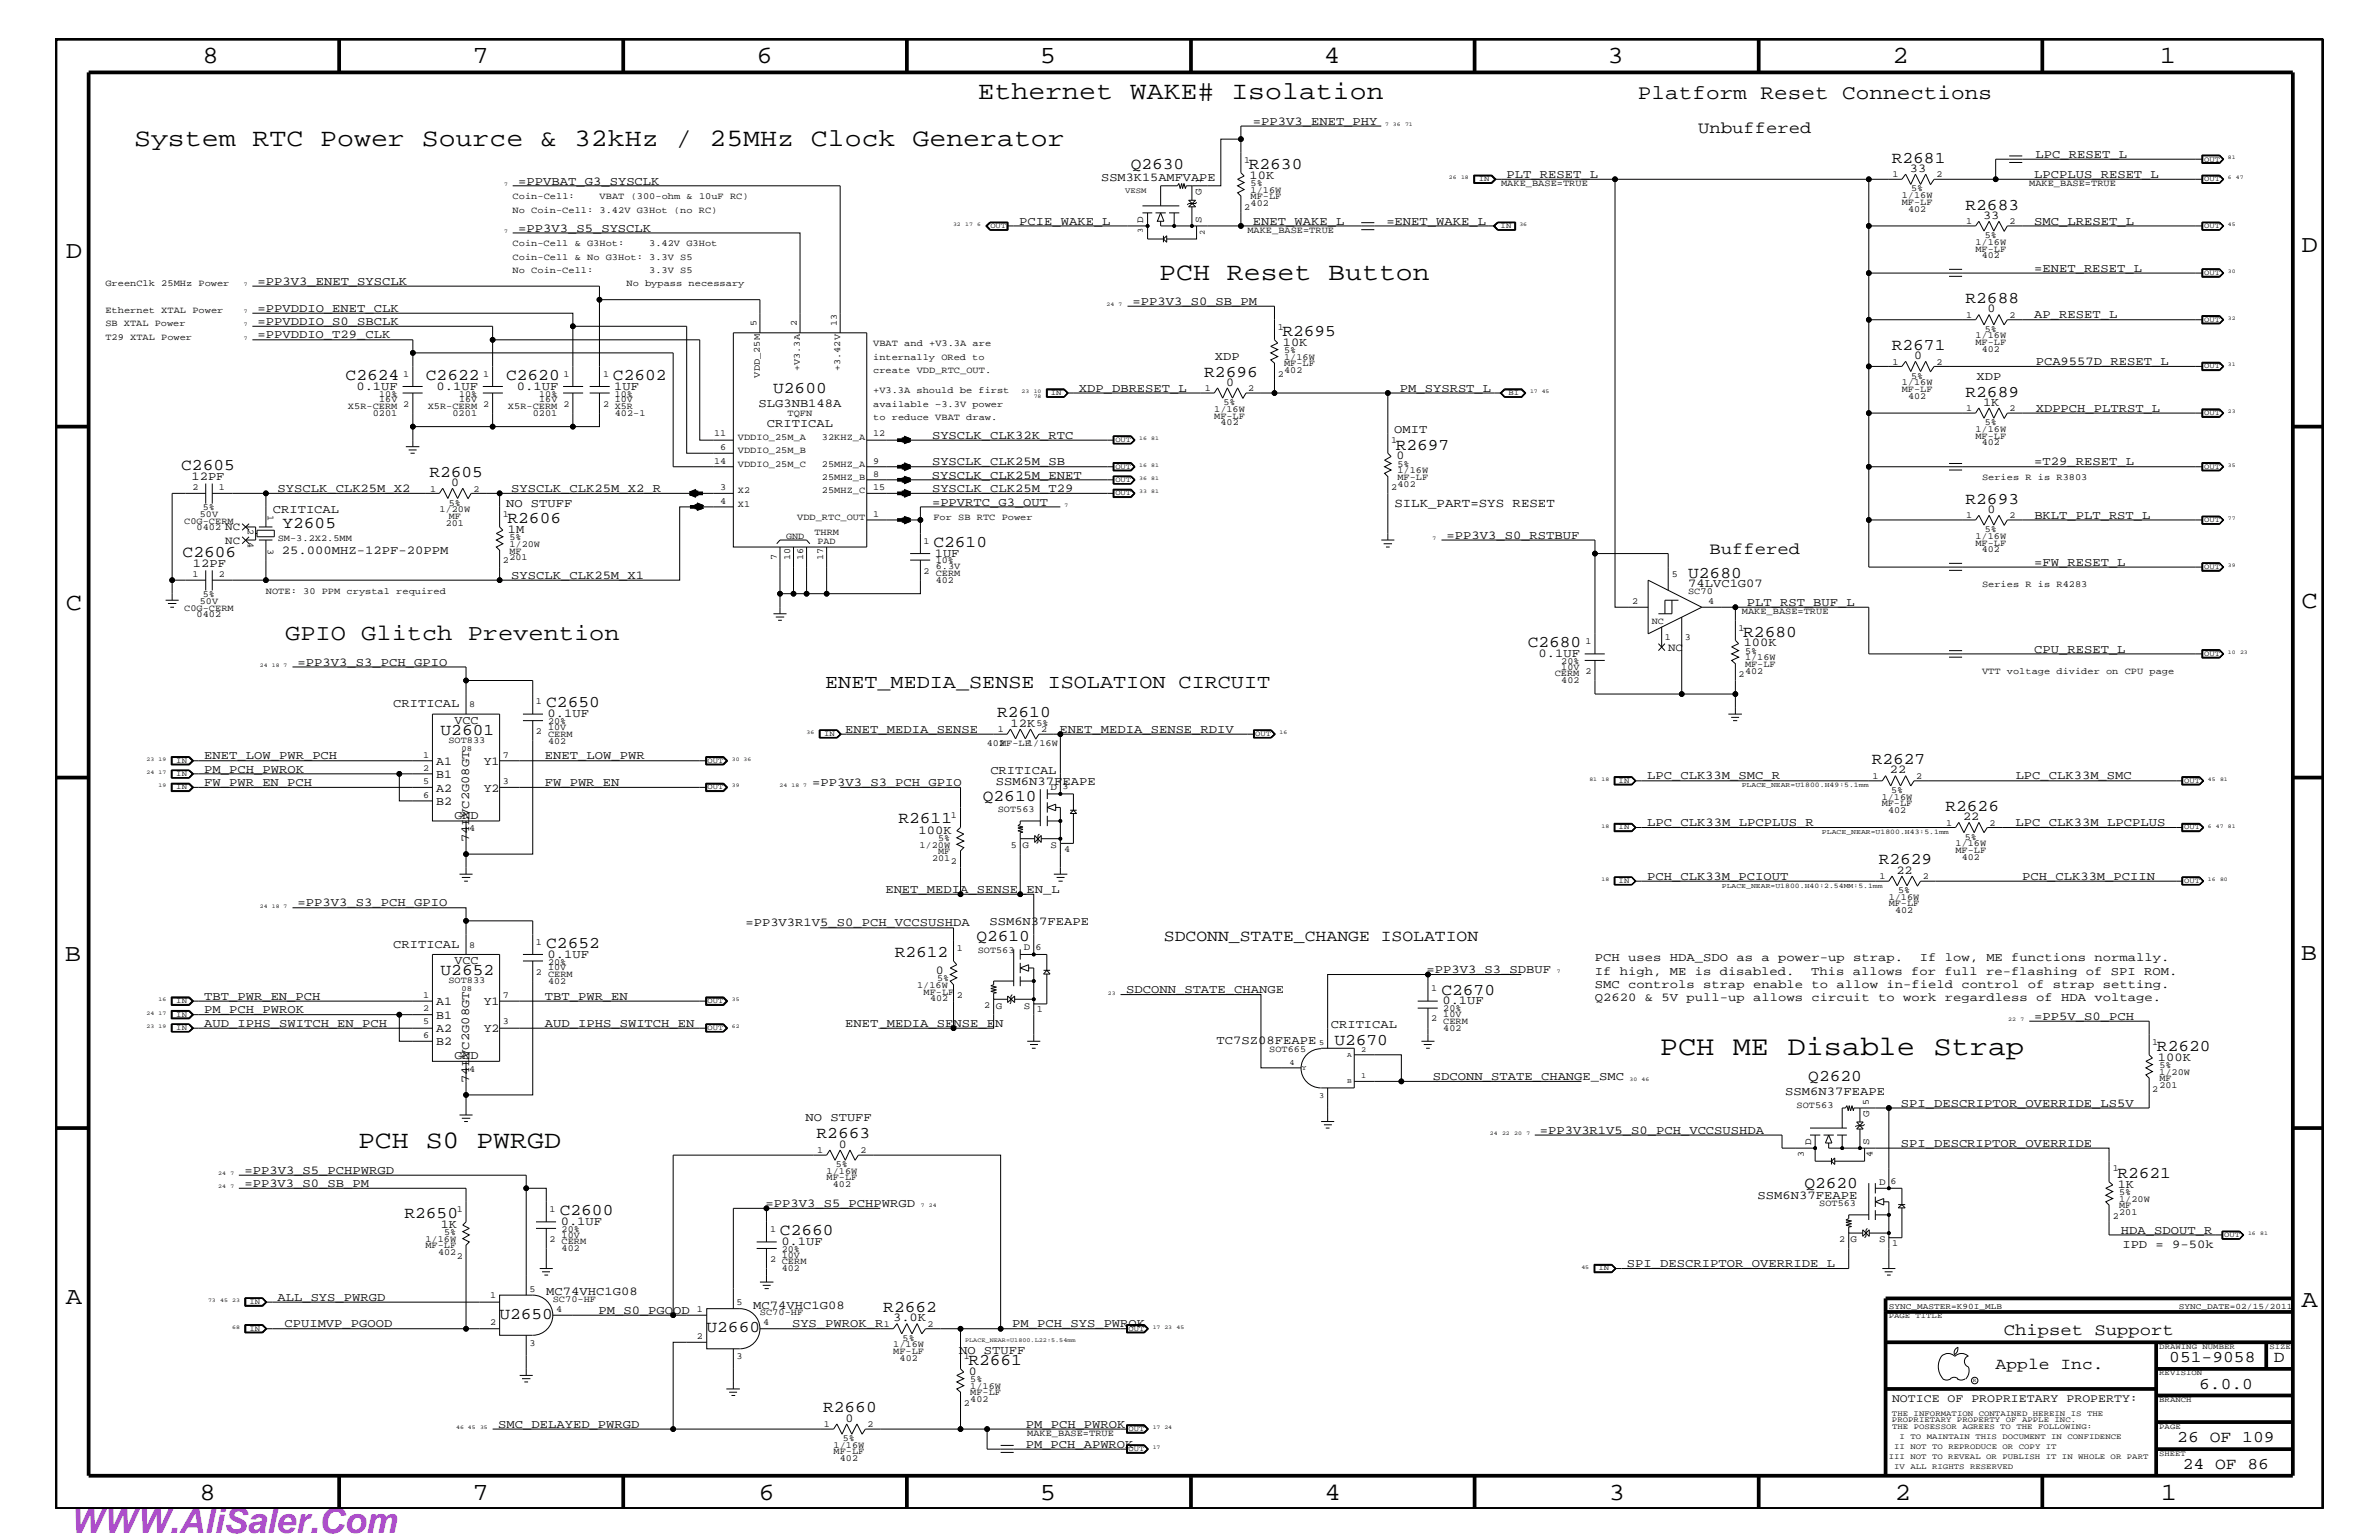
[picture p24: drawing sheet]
<svg xmlns="http://www.w3.org/2000/svg" width="432mm" height="279mm" viewBox="0 0 432 279" stroke-linecap="round" stroke-linejoin="round" font-family="sans-serif">
<defs><g id="words">
<text font-size="6.3" fill="#bd42e3" x="12.7" y="278.1">WWW.AliSaler.Com</text>
<text font-size="5" x="301.3" y="191.4">PCH ME Disable Strap</text>
<g font-size="4.6">
<text x="177.5" y="18">Ethernet WAKE# Isolation</text>
<text x="24.3" y="26.5">System RTC Power Source &amp; 32kHz / 25MHz Clock Generator</text>
<text x="210.4" y="50.7">PCH Reset Button</text>
<text x="65" y="208.3">PCH S0 PWRGD</text>
</g>
<g font-size="4.5">
<text x="36.7" y="11.5">8</text>
<text x="85.8" y="11.5">7</text>
<text x="137.3" y="11.5">6</text>
<text x="188.7" y="11.5">5</text>
<text x="240.3" y="11.5">4</text>
<text x="291.8" y="11.5">3</text>
<text x="343.5" y="11.5">2</text>
<text x="392" y="11.5">1</text>
<text x="11.9" y="46.8">D</text>
<text x="417.8" y="45.7">D</text>
<text x="11.9" y="110.6">C</text>
<text x="417.8" y="110.3">C</text>
<text x="11.8" y="174.3">B</text>
<text x="417.6" y="174.2">B</text>
<text x="11.9" y="236.7">A</text>
<text x="417.8" y="237.1">A</text>
<text x="36.2" y="272.1">8</text>
<text x="85.8" y="272.1">7</text>
<text x="137.7" y="272.1">6</text>
<text x="188.7" y="272.1">5</text>
<text x="240.4" y="272.1">4</text>
<text x="292" y="272.1">3</text>
<text x="343.9" y="272.1">2</text>
<text x="392.2" y="272.1">1</text>
</g>
<text font-size="4.1" x="51.8" y="116.2">GPIO Glitch Prevention</text>
<text font-size="3.7" x="297.3" y="18">Platform Reset Connections</text>
<text font-size="3.6" x="149.8" y="124.8">ENET_MEDIA_SENSE ISOLATION CIRCUIT</text>
<g font-size="3">
<text x="308.2" y="24.1">Unbuffered</text>
<text x="343.4" y="29.5">R2681</text>
<text x="205.2" y="30.6">Q2630</text>
<text x="226.7" y="30.6">R2630</text>
<text x="356.7" y="38">R2683</text>
<text x="356.7" y="55">R2688</text>
<text x="232.8" y="60.9">R2695</text>
<text x="343.4" y="63.4">R2671</text>
<text x="62.7" y="68.9">C2624</text>
<text x="77.3" y="68.9">C2622</text>
<text x="91.9" y="68.9">C2620</text>
<text x="111.3" y="68.9">C2602</text>
<text x="140.3" y="71.3">U2600</text>
<text x="218.6" y="68.4">R2696</text>
<text x="356.7" y="72">R2689</text>
<text x="253.3" y="81.6">R2697</text>
<text x="32.9" y="85.3">C2605</text>
<text x="77.9" y="86.5">R2605</text>
<text x="51.3" y="95.9">Y2605</text>
<text x="92.1" y="94.9">R2606</text>
<text x="356.7" y="91.4">R2693</text>
<text x="33.1" y="101">C2606</text>
<text x="169.4" y="99.3">C2610</text>
<text x="310.3" y="100.4">Buffered</text>
<text x="306.4" y="104.8">U2680</text>
<text x="277.3" y="117.4">C2680</text>
<text x="316.4" y="115.5">R2680</text>
<text x="99.1" y="128.3">C2650</text>
<text x="181" y="130.2">R2610</text>
<text x="80" y="133.3">U2601</text>
<text x="339.7" y="138.6">R2627</text>
<text x="163.1" y="149.4">R2611</text>
<text x="178.4" y="145.3">Q2610</text>
<text x="353.1" y="147.1">R2626</text>
<text x="341" y="156.8">R2629</text>
<text x="99.1" y="172">C2652</text>
<text x="162.4" y="173.7">R2612</text>
<text x="177.2" y="170.7">Q2610</text>
<text x="211.2" y="170.7">SDCONN_STATE_CHANGE ISOLATION</text>
<text x="80" y="177">U2652</text>
<text x="261.6" y="180.5">C2670</text>
<text x="242.2" y="189.5">U2670</text>
<text x="391.5" y="190.6">R2620</text>
<text x="328.2" y="196.2">Q2620</text>
<text x="148.2" y="206.5">R2663</text>
<text x="327.5" y="215.6">Q2620</text>
<text x="384.3" y="213.6">R2621</text>
<text x="73.4" y="220.9">R2650</text>
<text x="101.6" y="220.4">C2600</text>
<text x="141.6" y="224.1">C2660</text>
<text x="90.6" y="239.4">U2650</text>
<text x="160.3" y="238">R2662</text>
<text x="128.2" y="241.8">U2660</text>
<text x="363.7" y="242.3">Chipset Support</text>
<text x="175.8" y="247.6">R2661</text>
<text x="362.2" y="248.4">Apple Inc.</text>
<text x="393.7" y="247.1">051-9058</text>
<text x="399.2" y="252">6.0.0</text>
<text x="412.7" y="247.1">D</text>
<text x="149.4" y="256.2">R2660</text>
<text x="395.2" y="261.6">26 OF 109</text>
<text x="396.2" y="266.6">24 OF 86</text>
</g>
<text font-size="2.3" x="253.1" y="92">SILK_PART=SYS RESET</text>
<g font-size="2.2">
<text x="227.4" y="22.6">=PP3V3_ENET_PHY</text>
<text x="369.5" y="28.6">LPC_RESET_L</text>
<text x="94.1" y="33.6">=PPVBAT_G3_SYSCLK</text>
<text x="199.9" y="32.9">SSM3K15AMFVAPE</text>
<text x="226.8" y="32.5">10K</text>
<text x="273.5" y="32.3">PLT_RESET_L</text>
<text x="346.7" y="31.2">33</text>
<text x="369.2" y="32.3">LPCPLUS_RESET_L</text>
<text x="185" y="40.8">PCIE_WAKE_L</text>
<text x="227.4" y="40.8">ENET_WAKE_L</text>
<text x="251.6" y="40.8">=ENET_WAKE_L</text>
<text x="359.9" y="39.7">33</text>
<text x="369.2" y="40.8">SMC_LRESET_L</text>
<text x="94.1" y="42">=PP3V3_S5_SYSCLK</text>
<text x="46.7" y="51.7">=PP3V3_ENET_SYSCLK</text>
<text x="369.2" y="49.3">=ENET_RESET_L</text>
<text x="46.7" y="56.6">=PPVDDIO_ENET_CLK</text>
<text x="46.7" y="59">=PPVDDIO_S0_SBCLK</text>
<text x="205.6" y="55.3">=PP3V3_S0_SB_PM</text>
<text x="360.7" y="56.7">0</text>
<text x="369.2" y="57.8">AP_RESET_L</text>
<text x="46.7" y="61.4">=PPVDDIO_T29_CLK</text>
<text x="220.5" y="65.3">XDP</text>
<text x="232.8" y="62.8">10K</text>
<text x="347.4" y="65.1">0</text>
<text x="64.7" y="70.7">0.1UF</text>
<text x="79.3" y="70.7">0.1UF</text>
<text x="93.8" y="70.7">0.1UF</text>
<text x="111.5" y="70.7">1UF</text>
<text x="195.8" y="71.1">XDP_DBRESET_L</text>
<text x="222.5" y="70">0</text>
<text x="254.1" y="71.1">PM_SYSRST_L</text>
<text x="358.8" y="68.9">XDP</text>
<text x="369.5" y="66.2">PCA9557D_RESET_L</text>
<text x="137.7" y="73.8">SLG3NB148A</text>
<text x="139.2" y="77.4">CRITICAL</text>
<text x="359.9" y="73.7">1K</text>
<text x="369.5" y="74.7">XDPPCH_PLTRST_L</text>
<text x="169.2" y="79.6">SYSCLK_CLK32K_RTC</text>
<text x="253.1" y="78.6">OMIT</text>
<text x="253.5" y="83.3">0</text>
<text x="34.8" y="87.1">12PF</text>
<text x="50.4" y="89.3">SYSCLK_CLK25M_X2</text>
<text x="81.9" y="88.2">0</text>
<text x="92.8" y="89.3">SYSCLK_CLK25M_X2_R</text>
<text x="169.2" y="86.9">SYSCLK_CLK25M_ENET</text>
<text x="169.2" y="89.3">SYSCLK_CLK25M_T29</text>
<text x="169.2" y="84.4">SYSCLK_CLK25M_SB</text>
<text x="369.2" y="84.4">=T29_RESET_L</text>
<text x="49.5" y="93.2">CRITICAL</text>
<text x="91.9" y="92">NO STUFF</text>
<text x="169.2" y="91.7">=PPVRTC_G3_OUT</text>
<text x="360.7" y="93.1">0</text>
<text x="369.2" y="94.2">BKLT_PLT_RST_L</text>
<text x="51.2" y="100.4">25.000MHZ-12PF-20PPM</text>
<text x="92.2" y="96.7">1M</text>
<text x="169.7" y="101">1UF</text>
<text x="262.6" y="97.7">=PP3V3_S0_RSTBUF</text>
<text x="35" y="102.9">12PF</text>
<text x="92.8" y="105">SYSCLK_CLK25M_X1</text>
<text x="306.4" y="106.5">74LVC1G07</text>
<text x="369.2" y="102.6">=FW_RESET_L</text>
<text x="317.1" y="109.9">PLT_RST_BUF_L</text>
<text x="279.2" y="119.2">0.1UF</text>
<text x="316.5" y="117.3">100K</text>
<text x="369.2" y="118.4">CPU_RESET_L</text>
<text x="54" y="120.8">=PP3V3_S3_PCH_GPIO</text>
<text x="71.4" y="128.3">CRITICAL</text>
<text x="82.5" y="131.3">VCC</text>
<text x="99.4" y="130.2">0.1UF</text>
<text x="183.4" y="131.9">12K</text>
<text x="37.1" y="137.8">ENET_LOW_PWR_PCH</text>
<text x="98.9" y="137.8">ENET_LOW_PWR</text>
<text x="153.4" y="133">ENET_MEDIA_SENSE</text>
<text x="192.3" y="133">ENET_MEDIA_SENSE_RDIV</text>
<text x="37.1" y="140.2">PM_PCH_PWROK</text>
<text x="37.1" y="142.6">FW_PWR_EN_PCH</text>
<text x="79.2" y="138.8">A1</text>
<text x="79.2" y="141.2">B1</text>
<text x="79.2" y="143.6">A2</text>
<text x="87.8" y="138.8">Y1</text>
<text x="87.8" y="143.6">Y2</text>
<text x="98.9" y="142.6">FW_PWR_EN</text>
<text x="147.4" y="142.6">=PP3V3_S3_PCH_GPIO</text>
<text x="179.8" y="140.4">CRITICAL</text>
<text x="180.8" y="142.4">SSM6N37FEAPE</text>
<text x="299" y="141.4">LPC_CLK33M_SMC_R</text>
<text x="343" y="140.3">22</text>
<text x="365.9" y="141.4">LPC_CLK33M_SMC</text>
<text x="79.2" y="146.1">B2</text>
<text x="82.5" y="148.6">GND</text>
<text x="299" y="149.9">LPC_CLK33M_LPCPLUS_R</text>
<text x="356.3" y="148.8">22</text>
<text x="365.8" y="149.9">LPC_CLK33M_LPCPLUS</text>
<text x="85.2" y="152.8" transform="rotate(-90 85.2 152.8)">74LVC2G08GT</text>
<text x="166.7" y="151.2">100K</text>
<text x="160.7" y="162">ENET_MEDIA_SENSE_EN_L</text>
<text x="299" y="159.6">PCH_CLK33M_PCIOUT</text>
<text x="344.2" y="158.5">22</text>
<text x="367" y="159.6">PCH_CLK33M_PCIIN</text>
<text x="54" y="164.5">=PP3V3_S3_PCH_GPIO</text>
<text x="179.6" y="167.8">SSM6N37FEAPE</text>
<text x="71.4" y="172">CRITICAL</text>
<text x="99.4" y="173.8">0.1UF</text>
<text x="135.3" y="168.1">=PP3V3R1V5_S0_PCH_VCCSUSHDA</text>
<text x="82.5" y="174.9">VCC</text>
<text x="169.8" y="176.7">0</text>
<text x="258.9" y="176.6">=PP3V3_S3_SDBUF</text>
<text x="289.5" y="176.8">If high, ME is disabled.</text>
<text x="289.5" y="179.3">SMC controls strap enable to allow in-field control of strap setting.</text>
<text x="289.5" y="174.4">PCH uses HDA_SDO as a power-up strap.</text>
<text x="328.7" y="176.8">This allows for full re-flashing of SPI ROM.</text>
<text x="348.4" y="174.4">If low, ME functions normally.</text>
<text x="37.1" y="183.8">PM_PCH_PWROK</text>
<text x="37.1" y="181.4">TBT_PWR_EN_PCH</text>
<text x="79.2" y="182.4">A1</text>
<text x="79.2" y="184.9">B1</text>
<text x="87.8" y="182.4">Y1</text>
<text x="98.9" y="181.4">TBT_PWR_EN</text>
<text x="204.4" y="180.2">SDCONN_STATE_CHANGE</text>
<text x="261.8" y="182.2">0.1UF</text>
<text x="289.5" y="181.6">Q2620 &amp; 5V pull-up allows circuit to work regardless of HDA voltage.</text>
<text x="369.2" y="185">=PP5V_S0_PCH</text>
<text x="37.1" y="186.3">AUD_IPHS_SWITCH_EN_PCH</text>
<text x="79.2" y="189.7">B2</text>
<text x="79.2" y="187.2">A2</text>
<text x="87.8" y="187.2">Y2</text>
<text x="98.9" y="186.3">AUD_IPHS_SWITCH_EN</text>
<text x="153.4" y="186.3">ENET_MEDIA_SENSE_EN</text>
<text x="220.8" y="189.4">TC7SZ08FEAPE</text>
<text x="241.6" y="186.5">CRITICAL</text>
<text x="82.5" y="192.2">GND</text>
<text x="85.2" y="196.5" transform="rotate(-90 85.2 196.5)">74LVC2G08GT</text>
<text x="260.1" y="195.9">SDCONN_STATE_CHANGE_SMC</text>
<text x="391.7" y="192.5">100K</text>
<text x="146.2" y="203.3">NO STUFF</text>
<text x="324" y="198.7">SSM6N37FEAPE</text>
<text x="345" y="200.9">SPI_DESCRIPTOR_OVERRIDE_LS5V</text>
<text x="152.3" y="208.2">0</text>
<text x="279.5" y="205.7">=PP3V3R1V5_S0_PCH_VCCSUSHDA</text>
<text x="345" y="208.1">SPI_DESCRIPTOR_OVERRIDE</text>
<text x="44.4" y="213">=PP3V3_S5_PCHPWRGD</text>
<text x="44.4" y="215.3">=PP3V3_S0_SB_PM</text>
<text x="384.4" y="215.5">1K</text>
<text x="138.9" y="219">=PP3V3_S5_PCHPWRGD</text>
<text x="319" y="217.5">SSM6N37FEAPE</text>
<text x="80" y="222.8">1K</text>
<text x="101.8" y="222.3">0.1UF</text>
<text x="141.8" y="225.9">0.1UF</text>
<text x="385" y="223.9">HDA_SDOUT_R</text>
<text x="385.2" y="226.5">IPD = 9-50k</text>
<text x="295.3" y="229.9">SPI_DESCRIPTOR_OVERRIDE_L</text>
<text x="50.4" y="236">ALL_SYS_PWRGD</text>
<text x="99.1" y="235">MC74VHC1G08</text>
<text x="108.6" y="238.4">PM_S0_PGOOD</text>
<text x="136.7" y="237.4">MC74VHC1G08</text>
<text x="162.1" y="239.7">3.0K</text>
<text x="51.6" y="240.8">CPUIMVP_PGOOD</text>
<text x="143.8" y="240.8">SYS_PWROK_R</text>
<text x="174.1" y="245.7">NO STUFF</text>
<text x="183.7" y="240.8">PM_PCH_SYS_PWROK</text>
<text x="175.9" y="249.5">0</text>
<text x="153.5" y="257.9">0</text>
<text x="90.4" y="259">SMC_DELAYED_PWRGD</text>
<text x="186.2" y="259">PM_PCH_PWROK</text>
<text x="186.2" y="262.7">PM_PCH_APWROK</text>
</g>
<text font-size="2.1" x="343.4" y="254.4">NOTICE OF PROPRIETARY PROPERTY:</text>
<g font-size="2">
<text x="40.9" y="96.2">NC</text>
<text x="40.9" y="98.7">NC</text>
<text x="302.8" y="118.1">NC</text>
</g>
<g font-size="1.8">
<text x="218.1" y="35.3" transform="rotate(-90 218.1 35.3)">G</text>
<text x="207.5" y="40.4" transform="rotate(-90 207.5 40.4)">D</text>
<text x="218.1" y="40.4" transform="rotate(-90 218.1 40.4)">S</text>
<text x="190.7" y="143.4">D</text>
<text x="185.6" y="153.9">G</text>
<text x="190.7" y="153.9">S</text>
<text x="185.8" y="172.4">D</text>
<text x="180.8" y="183">G</text>
<text x="185.8" y="183">S</text>
<text x="339.3" y="202.6" transform="rotate(-90 339.3 202.6)">G</text>
<text x="328.8" y="207.7" transform="rotate(-90 328.8 207.7)">D</text>
<text x="339.3" y="207.7" transform="rotate(-90 339.3 207.7)">S</text>
<text x="341" y="214.9">D</text>
<text x="335.9" y="225.4">G</text>
<text x="341" y="225.4">S</text>
</g>
<g font-size="1.7">
<text x="225.8" y="29.5">1</text>
<text x="227" y="35">1/16W</text>
<text x="227" y="33.7">5%</text>
<text x="272.5" y="33.7">MAKE_BASE=TRUE</text>
<text x="343.5" y="32.2">1</text>
<text x="345.2" y="35.9">1/16W</text>
<text x="346.9" y="34.7">5%</text>
<text x="351.5" y="32.2">2</text>
<text x="368.3" y="33.7">MAKE_BASE=TRUE</text>
<text x="93" y="38.6">No Coin-Cell: 3.42V G3Hot (no RC)</text>
<text x="93" y="36.2">Coin-Cell:</text>
<text x="108.8" y="36.2">VBAT (300-ohm &amp; 10uF RC)</text>
<text x="225.8" y="38">2</text>
<text x="227" y="36.2">MF-LF</text>
<text x="227" y="37.4">402</text>
<text x="345.2" y="37.2">MF-LF</text>
<text x="346.3" y="38.4">402</text>
<text x="356.9" y="40.7">1</text>
<text x="364.8" y="40.7">2</text>
<text x="93" y="47.1">Coin-Cell &amp; No G3Hot: 3.3V S5</text>
<text x="93" y="44.6">Coin-Cell &amp; G3Hot:</text>
<text x="117.8" y="44.6">3.42V G3Hot</text>
<text x="226.4" y="42.3">MAKE_BASE=TRUE</text>
<text x="358.6" y="44.4">1/16W</text>
<text x="358.6" y="45.7">MF-LF</text>
<text x="359.7" y="46.8">402</text>
<text x="360.3" y="43.2">5%</text>
<text x="19.1" y="51.9">GreenClk 25MHz Power</text>
<text x="93" y="49.6">No Coin-Cell:</text>
<text x="113.7" y="51.9">No bypass necessary</text>
<text x="117.8" y="49.6">3.3V S5</text>
<text x="19.1" y="59.2">SB XTAL Power</text>
<text x="19.1" y="56.8">Ethernet XTAL Power</text>
<text x="137.3" y="59.2" transform="rotate(-90 137.3 59.2)">5</text>
<text x="144.6" y="59.2" transform="rotate(-90 144.6 59.2)">2</text>
<text x="151.9" y="59.2" transform="rotate(-90 151.9 59.2)">13</text>
<text x="231.9" y="59.8">1</text>
<text x="356.9" y="57.7">1</text>
<text x="364.8" y="57.7">2</text>
<text x="19.1" y="61.7">T29 XTAL Power</text>
<text x="158.5" y="65.3">internally ORed to</text>
<text x="158.5" y="62.9">VBAT and +V3.3A are</text>
<text x="233.1" y="65.3">1/16W</text>
<text x="233.1" y="64">5%</text>
<text x="358.6" y="61.4">1/16W</text>
<text x="358.6" y="62.6">MF-LF</text>
<text x="359.7" y="63.9">402</text>
<text x="360.3" y="60.2">5%</text>
<text x="68.8" y="72">10%</text>
<text x="73.2" y="68.4">1</text>
<text x="83.3" y="72">10%</text>
<text x="87.7" y="68.4">1</text>
<text x="97.9" y="72">10%</text>
<text x="102.3" y="68.4">1</text>
<text x="109.5" y="68.4">1</text>
<text x="111.6" y="72">10%</text>
<text x="137.9" y="68.5" transform="rotate(-90 137.9 68.5)">VDD_25M</text>
<text x="145.2" y="67.3" transform="rotate(-90 145.2 67.3)">+V3.3A</text>
<text x="152.5" y="67.3" transform="rotate(-90 152.5 67.3)">+3.42V</text>
<text x="158.5" y="71.3">+V3.3A should be first</text>
<text x="158.5" y="67.7">create VDD_RTC_OUT.</text>
<text x="218.7" y="71">1</text>
<text x="226.6" y="71">2</text>
<text x="231.9" y="68.4">2</text>
<text x="233.1" y="66.5">MF-LF</text>
<text x="233.1" y="67.7">402</text>
<text x="343.5" y="66.2">1</text>
<text x="345.2" y="69.9">1/16W</text>
<text x="345.2" y="71.1">MF-LF</text>
<text x="346.9" y="68.7">5%</text>
<text x="351.5" y="66.2">2</text>
<text x="63.2" y="74.3">X5R-CERM</text>
<text x="67.6" y="75.5">0201</text>
<text x="68.8" y="73">16V</text>
<text x="73.2" y="73.8">2</text>
<text x="77.6" y="74.3">X5R-CERM</text>
<text x="82.1" y="75.5">0201</text>
<text x="83.3" y="73">16V</text>
<text x="87.7" y="73.8">2</text>
<text x="92.2" y="74.3">X5R-CERM</text>
<text x="96.7" y="75.5">0201</text>
<text x="97.9" y="73">16V</text>
<text x="102.3" y="73.8">2</text>
<text x="109.5" y="73.8">2</text>
<text x="111.6" y="75.5">402-1</text>
<text x="111.6" y="73">10V</text>
<text x="111.6" y="74.3">X5R</text>
<text x="143" y="75.6">TQFN</text>
<text x="158.5" y="73.8">available ~3.3V power</text>
<text x="158.5" y="76.2">to reduce VBAT draw.</text>
<text x="220.4" y="74.7">1/16W</text>
<text x="220.4" y="76">MF-LF</text>
<text x="221.5" y="77.2">402</text>
<text x="222.1" y="73.5">5%</text>
<text x="346.3" y="72.3">402</text>
<text x="356.9" y="74.6">1</text>
<text x="360.3" y="77.2">5%</text>
<text x="364.8" y="74.6">2</text>
<text x="129.6" y="79.2">11</text>
<text x="130.7" y="81.6">6</text>
<text x="133.9" y="82.2">VDDIO_25M_B</text>
<text x="133.9" y="79.9">VDDIO_25M_A</text>
<text x="149.2" y="79.9">32KHZ_A</text>
<text x="158.5" y="79.2">12</text>
<text x="252.5" y="80.5">1</text>
<text x="358.6" y="78.3">1/16W</text>
<text x="358.6" y="79.6">MF-LF</text>
<text x="359.7" y="80.8">402</text>
<text x="35" y="88.9">2</text>
<text x="39.7" y="88.9">1</text>
<text x="78.1" y="89.2">1</text>
<text x="85.9" y="89.2">2</text>
<text x="129.6" y="84.1">14</text>
<text x="130.7" y="88.9">3</text>
<text x="133.9" y="84.7">VDDIO_25M_C</text>
<text x="133.9" y="89.5">X2</text>
<text x="149.2" y="89.5">25MHZ_C</text>
<text x="149.2" y="87.1">25MHZ_B</text>
<text x="149.2" y="84.7">25MHZ_A</text>
<text x="158.5" y="88.9">15</text>
<text x="158.5" y="86.5">8</text>
<text x="158.5" y="84.1">9</text>
<text x="252.5" y="88.9">2</text>
<text x="253.7" y="85.9">1/16W</text>
<text x="253.7" y="87.1">MF-LF</text>
<text x="253.7" y="84.7">5%</text>
<text x="253.7" y="88.3">402</text>
<text x="359.8" y="87.1">Series R is R3803</text>
<text x="33.4" y="95">C0G-CERM</text>
<text x="36.3" y="93.8">50V</text>
<text x="36.8" y="92.6">5%</text>
<text x="45" y="95.9" transform="rotate(90 45 95.9)">2</text>
<text x="48.6" y="93.4" transform="rotate(90 48.6 93.4)">1</text>
<text x="79.8" y="92.9">1/20W</text>
<text x="80.9" y="95.4">201</text>
<text x="81.5" y="94.2">MF</text>
<text x="81.5" y="91.7">5%</text>
<text x="91.3" y="93.8">1</text>
<text x="130.7" y="91.4">4</text>
<text x="133.9" y="92">X1</text>
<text x="144.7" y="94.3">VDD_RTC_OUT</text>
<text x="158.5" y="93.8">1</text>
<text x="169.4" y="94.3">For SB RTC Power</text>
<text x="356.9" y="94">1</text>
<text x="364.8" y="94">2</text>
<text x="35.7" y="96.2">0402</text>
<text x="45" y="98.3" transform="rotate(90 45 98.3)">4</text>
<text x="48.6" y="99.6" transform="rotate(90 48.6 99.6)">3</text>
<text x="50.4" y="98.2">SM-3.2X2.5MM</text>
<text x="92.5" y="99.3">1/20W</text>
<text x="92.5" y="100.4">MF</text>
<text x="92.5" y="98">5%</text>
<text x="92.5" y="101.6">201</text>
<text x="141" y="101.6" transform="rotate(-90 141 101.6)">7</text>
<text x="142.7" y="97.7">GND</text>
<text x="143.4" y="101.6" transform="rotate(-90 143.4 101.6)">10</text>
<text x="145.8" y="101.6" transform="rotate(-90 145.8 101.6)">16</text>
<text x="147.8" y="97.1">THRM</text>
<text x="148.4" y="98.7">PAD</text>
<text x="149.4" y="101.6" transform="rotate(-90 149.4 101.6)">17</text>
<text x="167.6" y="98.7">1</text>
<text x="358.6" y="97.7">1/16W</text>
<text x="358.6" y="99">MF-LF</text>
<text x="359.7" y="100.2">402</text>
<text x="360.3" y="96.5">5%</text>
<text x="35" y="104.7">1</text>
<text x="39.7" y="104.7">2</text>
<text x="48.3" y="107.7">NOTE: 30 PPM crystal required</text>
<text x="91.3" y="102.2">2</text>
<text x="167.6" y="104.1">2</text>
<text x="169.8" y="103.3">6.3V</text>
<text x="169.8" y="104.6">CERM</text>
<text x="169.8" y="105.8">402</text>
<text x="169.8" y="102.2">10%</text>
<text x="303.5" y="104.7">5</text>
<text x="306.4" y="107.7">SC70</text>
<text x="359.8" y="106.5">Series R is R4283</text>
<text x="33.4" y="110.8">C0G-CERM</text>
<text x="35.7" y="112">0402</text>
<text x="36.3" y="109.5">50V</text>
<text x="36.8" y="108.3">5%</text>
<text x="296.3" y="109.5">2</text>
<text x="299.8" y="113.1">NC</text>
<text x="310.1" y="109.5">4</text>
<text x="316.1" y="111.4">MAKE_BASE=TRUE</text>
<text x="287.8" y="116.8">1</text>
<text x="302.2" y="116.2">1</text>
<text x="305.8" y="116.2">3</text>
<text x="315.6" y="114.4">1</text>
<text x="316.7" y="119.8">1/16W</text>
<text x="316.7" y="118.6">5%</text>
<text x="282.2" y="122.7">CERM</text>
<text x="283.4" y="121.5">10V</text>
<text x="283.4" y="120.4">20%</text>
<text x="283.4" y="124">402</text>
<text x="287.8" y="122.3">2</text>
<text x="315.6" y="122.9">2</text>
<text x="316.7" y="121">MF-LF</text>
<text x="316.7" y="122.3">402</text>
<text x="359.8" y="122.3">VTT voltage divider on CPU page</text>
<text x="85.2" y="128.3">8</text>
<text x="97.3" y="127.7">1</text>
<text x="99.5" y="131.3">20%</text>
<text x="188.1" y="131.7">5%</text>
<text x="76.8" y="137.4">1</text>
<text x="81.4" y="134.7">SOT833</text>
<text x="91.3" y="137.4">7</text>
<text x="97.3" y="133.2">2 CERM</text>
<text x="99.5" y="132.4">10V</text>
<text x="99.5" y="134.9">402</text>
<text x="179.1" y="135.3">402</text>
<text x="181.1" y="132.8">1</text>
<text x="181.5" y="135.3">MF-LF1/16W</text>
<text x="189" y="132.8">2</text>
<text x="76.8" y="139.8">2</text>
<text x="76.8" y="142.3">5</text>
<text x="91.3" y="142.3">3</text>
<text x="192.9" y="143.2">3</text>
<text x="339.9" y="141.3">1</text>
<text x="343.2" y="143.9">5%</text>
<text x="347.8" y="141.3">2</text>
<text x="76.8" y="144.7">6</text>
<text x="172.6" y="148.4">1</text>
<text x="181.1" y="147.3">SOT563</text>
<text x="341.5" y="145.1">1/16W</text>
<text x="341.5" y="146.2">MF-LF</text>
<text x="342.7" y="147.5">402</text>
<text x="353.2" y="149.8">1</text>
<text x="361.1" y="149.8">2</text>
<text x="85.2" y="150.7">4</text>
<text x="166.9" y="153.8">1/20W</text>
<text x="170.3" y="155">MF</text>
<text x="170.3" y="152.6">5%</text>
<text x="183.5" y="153.8">5</text>
<text x="193.1" y="154.5">4</text>
<text x="354.9" y="153.5">1/16W</text>
<text x="354.9" y="154.7">MF-LF</text>
<text x="356.1" y="156">402</text>
<text x="356.6" y="152.3">5%</text>
<text x="169.2" y="156.2">201</text>
<text x="172.6" y="156.8">2</text>
<text x="341.1" y="159.5">1</text>
<text x="344.5" y="162">5%</text>
<text x="349" y="159.5">2</text>
<text x="342.8" y="163.3">1/16W</text>
<text x="342.8" y="164.5">MF-LF</text>
<text x="344" y="165.6">402</text>
<text x="85.2" y="172">8</text>
<text x="97.3" y="171.4">1</text>
<text x="173.7" y="172.6">1</text>
<text x="177.5" y="172.8">SOT563</text>
<text x="188" y="172.3">6</text>
<text x="81.4" y="178.4">SOT833</text>
<text x="97.3" y="176.8">2</text>
<text x="99.5" y="177.3">CERM</text>
<text x="99.5" y="176.1">10V</text>
<text x="99.5" y="175">20%</text>
<text x="99.5" y="178.5">402</text>
<text x="166.4" y="179.3">1/16W</text>
<text x="170.1" y="178">5%</text>
<text x="259.8" y="179.9">1</text>
<text x="76.8" y="183.5">2</text>
<text x="76.8" y="185.9">5</text>
<text x="76.8" y="181">1</text>
<text x="91.3" y="185.9">3</text>
<text x="91.3" y="181">7</text>
<text x="167.6" y="180.5">MF-LF</text>
<text x="168.8" y="181.6">402</text>
<text x="173.7" y="181">2</text>
<text x="178.6" y="182.9">2</text>
<text x="188.2" y="183.6">1</text>
<text x="259.8" y="185.3">2</text>
<text x="262" y="185.8">CERM</text>
<text x="262" y="184.6">10V</text>
<text x="262" y="183.5">20%</text>
<text x="76.8" y="188.3">6</text>
<text x="230.4" y="190.9">SOT665</text>
<text x="262" y="187">402</text>
<text x="390.7" y="189.5">1</text>
<text x="85.2" y="194.4">4</text>
<text x="391.9" y="195">1/20W</text>
<text x="391.9" y="196.2">MF</text>
<text x="391.9" y="193.7">5%</text>
<text x="391.9" y="197.4">201</text>
<text x="326.1" y="201">SOT563</text>
<text x="339.2" y="200.4" transform="rotate(-90 339.2 200.4)">5</text>
<text x="390.7" y="198.1">2</text>
<text x="148.3" y="209.2">1</text>
<text x="156.2" y="209.2">2</text>
<text x="327.4" y="209.8" transform="rotate(-90 327.4 209.8)">3</text>
<text x="150" y="213">1/16W</text>
<text x="150" y="214.2">MF-LF</text>
<text x="151.2" y="215.3">402</text>
<text x="151.7" y="211.7">5%</text>
<text x="339.9" y="210" transform="rotate(-90 339.9 210)">4</text>
<text x="343.2" y="214.7">6</text>
<text x="383.5" y="212.5">1</text>
<text x="82.9" y="219.8">1</text>
<text x="99.7" y="219.8">1</text>
<text x="330.2" y="218.9">SOT563</text>
<text x="383.5" y="221.1">2</text>
<text x="384.6" y="218">1/20W</text>
<text x="384.6" y="219.2">MF</text>
<text x="384.6" y="216.9">5%</text>
<text x="384.6" y="220.4">201</text>
<text x="77.2" y="225.3">1/16W</text>
<text x="77.2" y="226.5">MF-LF</text>
<text x="79.5" y="227.7">402</text>
<text x="80.6" y="224.1">5%</text>
<text x="99.7" y="225.3">2</text>
<text x="101.9" y="225.7">CERM</text>
<text x="101.9" y="224.6">10V</text>
<text x="101.9" y="223.5">20%</text>
<text x="101.9" y="227">402</text>
<text x="139.8" y="223.5">1</text>
<text x="141.9" y="227.1">20%</text>
<text x="333.8" y="225.3">2</text>
<text x="343.4" y="226">1</text>
<text x="82.9" y="228.4">2</text>
<text x="139.8" y="229">2 CERM</text>
<text x="141.9" y="228.2">10V</text>
<text x="141.9" y="230.7">402</text>
<text x="89" y="235.6">1</text>
<text x="96.1" y="234.4">5</text>
<text x="100.3" y="236.2">SC70-HF</text>
<text x="100.9" y="238">4</text>
<text x="126.5" y="238">1</text>
<text x="133.7" y="236.8">5</text>
<text x="137.9" y="238.6">SC70-HF</text>
<text x="89" y="240.5">2</text>
<text x="96.1" y="244.1">3</text>
<text x="126.5" y="242.9">2</text>
<text x="138.5" y="240.5">4</text>
<text x="160.4" y="240.7">1</text>
<text x="162.1" y="244.5">1/16W</text>
<text x="162.1" y="245.6">MF-LF</text>
<text x="163.8" y="243.3">5%</text>
<text x="168.3" y="240.7">2</text>
<text x="133.7" y="246.5">3</text>
<text x="163.3" y="246.9">402</text>
<text x="174.9" y="246.5">1</text>
<text x="176.1" y="252">1/16W</text>
<text x="176.1" y="250.7">5%</text>
<text x="174.9" y="255">2</text>
<text x="176.1" y="253.2">MF-LF</text>
<text x="176.1" y="254.4">402</text>
<text x="149.5" y="258.9">1</text>
<text x="151.3" y="262.7">1/16W</text>
<text x="151.3" y="263.8">MF-LF</text>
<text x="153" y="261.4">5%</text>
<text x="157.5" y="258.9">2</text>
<text x="186.4" y="260.5">MAKE_BASE=TRUE</text>
<text x="152.4" y="265">402</text>
</g>
<g font-size="1.5">
<text x="342.8" y="237.4">SYNC_MASTER=K90I_MLB</text>
<text x="395.5" y="237.4">SYNC_DATE=02/15/2011</text>
</g>
<g font-size="1.4">
<text x="400.1" y="29.3">OUT</text>
<text x="204.2" y="35.1">VESM</text>
<text x="217.9" y="33.1" transform="rotate(-90 217.9 33.1)">1</text>
<text x="268.4" y="32.9">IN</text>
<text x="400.1" y="32.9">OUT</text>
<text x="179.8" y="41.4">OUT</text>
<text x="272.4" y="41.4">IN</text>
<text x="400.1" y="41.4">OUT</text>
<text x="207.4" y="42.4" transform="rotate(-90 207.4 42.4)">3</text>
<text x="218.7" y="42.6" transform="rotate(-90 218.7 42.6)">2</text>
<text x="400.1" y="49.9">OUT</text>
<text x="400.1" y="58.4">OUT</text>
<text x="190.8" y="71.7">IN</text>
<text x="273.8" y="71.7">BI</text>
<text x="400.1" y="66.8">OUT</text>
<text x="400.1" y="75.4">OUT</text>
<text x="202.4" y="80.2">OUT</text>
<text x="202.4" y="85">OUT</text>
<text x="202.4" y="87.5">OUT</text>
<text x="202.4" y="89.9">OUT</text>
<text x="400.1" y="85">OUT</text>
<text x="400.1" y="94.8">OUT</text>
<text x="400.1" y="103.2">OUT</text>
<text x="400.1" y="119">OUT</text>
<text x="83.7" y="136.2">08</text>
<text x="149.6" y="133.5">IN</text>
<text x="227.8" y="133.5">OUT</text>
<text x="32" y="138.4">IN</text>
<text x="32" y="140.8">IN</text>
<text x="32" y="143.2">IN</text>
<text x="128.4" y="143.2">OUT</text>
<text x="128.4" y="138.4">OUT</text>
<text x="293.8" y="142">IN</text>
<text x="396.4" y="142">OUT</text>
<text x="293.8" y="150.5">IN</text>
<text x="396.4" y="150.5">OUT</text>
<text x="293.8" y="160.2">IN</text>
<text x="396.4" y="160.2">OUT</text>
<text x="83.7" y="179.9">08</text>
<text x="32" y="182.1">IN</text>
<text x="32" y="184.4">IN</text>
<text x="128.4" y="182.1">OUT</text>
<text x="32" y="186.9">IN</text>
<text x="128.4" y="186.9">OUT</text>
<text x="239.4" y="189.5">5</text>
<text x="247.1" y="190.8">2</text>
<text x="234" y="193.2">4</text>
<text x="247.1" y="195.6">1</text>
<text x="239.4" y="199.2">3</text>
<text x="403.7" y="224.5">OUT</text>
<text x="290.2" y="230.5">IN</text>
<text x="45.3" y="236.6">IN</text>
<text x="342.8" y="239.2">PAGE TITLE</text>
<text x="45.3" y="241.4">IN</text>
<text x="204.8" y="241.4">OUT</text>
<text x="391.9" y="244.7">DRAWING NUMBER</text>
<text x="411.9" y="244.7">SIZE</text>
<text x="391.9" y="249.5">REVISION</text>
<text x="343.4" y="256.8">THE INFORMATION CONTAINED HEREIN IS THE</text>
<text x="391.9" y="254.4">BRANCH</text>
<text x="204.8" y="259.6">OUT</text>
<text x="204.8" y="263.3">OUT</text>
<text x="343.4" y="258">PROPRIETARY PROPERTY OF APPLE INC.</text>
<text x="343.4" y="259.3">THE POSESSOR AGREES TO THE FOLLOWING:</text>
<text x="343.8" y="262.9">II NOT TO REPRODUCE OR COPY IT</text>
<text x="344.8" y="261.1">I TO MAINTAIN THIS DOCUMENT IN CONFIDENCE</text>
<text x="391.9" y="259.3">PAGE</text>
<text x="342.8" y="264.7">III NOT TO REVEAL OR PUBLISH IT IN WHOLE OR PART</text>
<text x="343.8" y="266.6">IV ALL RIGHTS RESERVED</text>
<text x="391.9" y="264.1">SHEET</text>
</g>
<g font-size="1.3">
<text x="316.1" y="142.9">PLACE_NEAR=U1800.H49:5.1mm</text>
<text x="330.7" y="151.3">PLACE_NEAR=U1800.H43:5.1mm</text>
<text x="312.5" y="161.1">PLACE_NEAR=U1800.H40:2.54MM:5.1mm</text>
<text x="244.5" y="191.7">A</text>
<text x="236.3" y="194.2">Y</text>
<text x="244.5" y="196.5">B</text>
</g>
<text font-size="1.1" x="175.2" y="243.5">PLACE_NEAR=U1800.L22:5.54mm</text>
<g font-size="1">
<text x="251.4" y="22.9">7</text>
<text x="252.8" y="22.9">36</text>
<text x="255" y="22.9">71</text>
<text x="404.4" y="28.9">81</text>
<text x="91.5" y="33.7">7</text>
<text x="263" y="32.5">26</text>
<text x="265.2" y="32.5">18</text>
<text x="404.4" y="32.5">6</text>
<text x="405.8" y="32.5">47</text>
<text x="173" y="41">32</text>
<text x="175.2" y="41">17</text>
<text x="177.4" y="41">6</text>
<text x="275.8" y="41">36</text>
<text x="404.4" y="41">45</text>
<text x="91.5" y="42.3">7</text>
<text x="44.3" y="51.9">7</text>
<text x="404.4" y="49.6">30</text>
<text x="44.3" y="59.2">7</text>
<text x="44.3" y="56.8">7</text>
<text x="200.8" y="55.6">24</text>
<text x="203" y="55.6">7</text>
<text x="404.4" y="58">32</text>
<text x="44.3" y="61.7">7</text>
<text x="185.4" y="71.3">23</text>
<text x="187.6" y="71.3">10</text>
<text x="277.7" y="71.3">17 45</text>
<text x="404.4" y="66.5">31</text>
<text x="187.6" y="72.2">78</text>
<text x="404.4" y="75">23</text>
<text x="206.8" y="79.9">16</text>
<text x="209" y="79.9">81</text>
<text x="206.8" y="84.7">16</text>
<text x="206.8" y="87.1">36</text>
<text x="206.8" y="89.5">33</text>
<text x="209" y="87.1">81</text>
<text x="209" y="84.7">81</text>
<text x="209" y="89.5">81</text>
<text x="404.4" y="84.7">35</text>
<text x="193.2" y="92">7</text>
<text x="404.4" y="94.3">77</text>
<text x="260" y="98">7</text>
<text x="404.4" y="102.9">39</text>
<text x="404.4" y="118.6">10</text>
<text x="406.6" y="118.6">23</text>
<text x="47.2" y="121">24</text>
<text x="49.4" y="121">18 7</text>
<text x="146.4" y="133.2">36</text>
<text x="232.3" y="133.2">16</text>
<text x="26.6" y="138">23</text>
<text x="26.6" y="140.4">24</text>
<text x="28.8" y="138">19</text>
<text x="28.8" y="140.4">17</text>
<text x="28.8" y="142.9">19</text>
<text x="132.8" y="142.9">39</text>
<text x="132.8" y="138">30 36</text>
<text x="141.5" y="142.9">24</text>
<text x="143.7" y="142.9">18 7</text>
<text x="288.5" y="141.7">81</text>
<text x="290.7" y="141.7">18</text>
<text x="400.7" y="141.7">45</text>
<text x="402.9" y="141.7">81</text>
<text x="290.7" y="150.1">18</text>
<text x="400.7" y="150.1">6</text>
<text x="402.2" y="150.1">47</text>
<text x="404.4" y="150.1">81</text>
<text x="290.7" y="159.9">18</text>
<text x="400.7" y="159.9">16</text>
<text x="402.9" y="159.9">80</text>
<text x="47.2" y="164.7">24</text>
<text x="49.4" y="164.7">18 7</text>
<text x="282.5" y="176.6">7</text>
<text x="26.6" y="184.1">24</text>
<text x="28.8" y="181.6">16</text>
<text x="28.8" y="184.1">17</text>
<text x="132.8" y="181.6">35</text>
<text x="201.1" y="180.5">23</text>
<text x="364.5" y="185.3">22</text>
<text x="366.7" y="185.3">7</text>
<text x="26.6" y="186.5">23</text>
<text x="28.8" y="186.5">19</text>
<text x="132.8" y="186.5">62</text>
<text x="295.8" y="196.2">30</text>
<text x="298" y="196.2">46</text>
<text x="270.4" y="205.9">24</text>
<text x="272.6" y="205.9">22</text>
<text x="274.8" y="205.9">20</text>
<text x="277" y="205.9">7</text>
<text x="39.6" y="215.6">24</text>
<text x="39.6" y="213.2">24</text>
<text x="41.8" y="213.2">7</text>
<text x="41.8" y="215.6">7</text>
<text x="167.1" y="219">7</text>
<text x="168.6" y="219">24</text>
<text x="408" y="224.1">16</text>
<text x="410.2" y="224.1">81</text>
<text x="287" y="230.2">45</text>
<text x="37.8" y="236.2">73</text>
<text x="40" y="236.2">45</text>
<text x="42.2" y="236.2">23</text>
<text x="42.2" y="241.1">68</text>
<text x="209.2" y="241.1">17 23</text>
<text x="213.5" y="241.1">45</text>
<text x="358.1" y="250.7">R</text>
<text x="82.8" y="259.3">46 45</text>
<text x="87.1" y="259.3">35</text>
<text x="209.2" y="259.3">17 24</text>
<text x="209.2" y="262.9">17</text>
</g>
</g></defs>
<g fill="none" stroke="#000" stroke-width=".18">
<path d="M93.1 33.7h59.4v26.7M207.4 38.6h1.7M207.4 37.4h6.7M208.3 38.6v4.8h2.9M209.7 38.6h1.9M210.7 37.4v-3.7h3l.3-.4 .2 .9 .3-.9 .1 .9 .3-.9 .3 .9 .1-.5h6.3v-8.5h3.6v6.1l.6 .6-1.2 .6 1.2 .6-1.2 .6 1.2 .7-1.2 .6 .6 .6v5.4h-14.5v-.9M210.7 38.6l.6 1.5h-1.2zM212.2 38.6h1.9M213.1 38.6v2.4M215.7 36.3h1.3l-1.3 1.2h1.3zM216.3 33.7v2.6M216.3 37.5v3.5"/>
<path d="M217.2 36.7l-.2 .2h-1.3l-.2 .3M250.7 22.9h-25.5v2.3M267.5 31.8h3.3l.7 .7-.7 .8h-3.3zM267.6 31.9h3.1l.6 .6M267.6 31.8v1.4M270.7 31.8h-3.1v1.4h3.1M270.7 31.8l.8 .7-.8 .7M270.7 31.8l.7 .7-.7 .7M271.3 32.5l-.6 .6h-3.1M271.3 32.5h21.8M339.2 32.5h-46.1v77.7h6M350.4 33.5l-.9-1.9-.9 1.9-.9-1.9-.9 1.9-.9-1.9-.7 .9h-6v8.5"/>
<path d="M362.2 32.5h37.6M364.7 29.5h2.4M364.7 28.3h2.4M399.7 28.1h3.2l.7 .8-.7 .7h-3.2zM399.7 31.8h3.2l.7 .7-.7 .8h-3.2zM399.7 31.8h3.2l.6 .7-.6 .7h-3.2zM399.8 31.9h3.1l.6 .6-.6 .6h-3.1zM399.8 28.9h-37.6v3.6h-11.2l-.6 1M399.8 28.3h3.1l.6 .6-.6 .6h-3.1zM403.5 28.9l-.6 .7h-3.2M403.5 28.9l-.6 .7M403.5 28.9l-.6-.7h-3.2v1.4"/>
<path d="M45.8 59.2h43.6v2.5M45.8 51.9h63v18.2M45.8 56.8h58.2v2.4h20.6v23h8.5M93.1 42.3h52.1v18.1M104 59.2v10.9M108.8 54.4h29.1v6M179.7 40.3h3.3v1.5h-3.3M179.7 40.3l-.7 .7 .7 .8M179.7 40.3l-.8 .7 .8 .8M179.8 40.4l-.7 .6 .7 .7M179.8 40.4l-.6 .6 .6 .7M179.8 40.4h3v1.3h-3"/>
<path d="M182.8 41h25.5M182.9 40.3v1.5M204.7 55.6h26.6v6.1l.6 .5-1.3 .6 1.3 .6-1.3 .6 1.3 .7-1.3 .6 .7 .6v5.4h20.6M211.2 43.4l.6-.6v1.2zM211.2 42.8v1.2M217.2 41v2.4h-5.4M225.2 41h46.1M247.1 41.7h2.3M247.1 40.4h2.3M271 41l.8-.7h3.3v1.5h-3.3zM271.9 40.3l-.8 .7 .8 .8M271.9 41.7h3.1"/>
<path d="M271.9 40.4l-.6 .6 .6 .7M271.9 40.4h3.1M271.9 40.4l-.7 .6 .7 .7M274.9 40.4v1.3M275 40.3v1.5M339.2 41h19.4l.6-.9 .9 1.8 .9-1.8 .9 1.8 .9-1.8 .9 1.8M339.2 49.5h60.6M339.2 41v17M353.8 50.1h2.3M353.8 48.9h2.3M399.7 48.8h3.2l.7 .7-.7 .8h-3.2zM399.7 57.2h3.2l.7 .8-.7 .8h-3.2z"/>
<path d="M399.7 40.4h3.2M399.7 48.9h3.2M399.7 40.3v1.5M399.7 48.8v1.4h3.2l.6-.7M399.7 57.3h3.2l.6 .7-.6 .7h-3.2zM399.7 41.7h3.2M399.7 50.1h3.2M399.8 58h-35.5l-.6 .9-.9-1.8-.9 1.8-.9-1.8-.9 1.8-.9-1.8-.6 .9h-19.4v8.5M399.8 41h-35.5l-.6 1M399.8 40.4v1.3M399.8 48.9v1.2M399.8 57.4h3.1l.6 .6-.6 .6h-3.1z"/>
<path d="M402.9 40.4l.6 .6-.6 .7M402.9 48.9l.6 .6-.6 .6M402.9 40.3h-3.2v1.5h3.2M402.9 40.3l.7 .7-.7 .8M402.9 40.3l.6 .7M402.9 40.4l.6 .6M402.9 48.8l.6 .7M402.9 48.9l.6 .6M403.5 41l-.6 .8M403.5 41l-.6 .7M403.5 49.5l-.6 .6M45.8 61.7h29.1v8.4"/>
<path d="M73.1 70.1h3.6M73.1 71.3h3.6M74.9 71.3v9.7M74.9 64h47.3v20.7h10.9M87.6 71.3h3.7M87.6 70.1h3.7M89.4 77.4h14.6M89.4 71.3v6.1h-14.5M89.4 70.1v-8.4h37.6v18.2h6.1M102.2 70.1h3.6M102.2 71.3h3.6M104 71.3v6.1h4.8v-6.1"/>
<path d="M107 71.3h3.7M107 70.1h3.7M133.1 60.4h24.2v38.8h-24.2zM157.3 79.9h44.9M189.9 70.5h3.2l.8 .8-.8 .8h-3.2zM190 70.7h3.1M190 72h3.1M190.1 70.7v1.3M193.1 70.7l.7 .6M193.1 70.7l.6 .6M193.7 71.3h26.7l.6-.9 .9 1.8 .9-1.8 .9 1.8 .9-1.8 1 1.8M193.7 71.3l-.6 .7"/>
<path d="M193.8 71.3l-.7-.7h-3.1v1.5M193.8 71.3l-.7 .7M193.8 71.3l-.7 .8M202 79.1h3.3l.7 .8-.7 .6h-3.3zM202.1 79.1v1.4M202.1 79.2h3.1M202.2 79.2v1.2M205.2 79.2l.6 .7-.6 .5M205.2 79.2l.7 .7-.7 .5M205.2 79.1l.8 .8M206 79.9l-.8 .6M231.3 71.3h-5.1l-.6 1"/>
<path d="M272.3 71.3l.8-.8h3.1l.8 .8-.8 .8h-3.1zM272.4 71.3l.7-.7h3.1l.7 .7-.7 .8h-3.1zM272.5 71.3l.7-.6h2.9l.7 .6-.7 .7h-2.9zM272.5 71.3l.6-.6h3.1l.6 .6-.6 .7h-3.1zM272.5 71.3h-20.6v10.9l.6 .6-1.2 .7 1.2 .6-1.2 .6 1.2 .6-1.2 .6 .6 .6v11.5M339.2 66.5h6l.7-1 .9 1.9 .9-1.9 .9 1.9 .9-1.9 .9 1.9M339.2 74.9h19.4l.6-.9 .9 1.9 .9-1.9 .9 1.9 .9-1.9 .9 1.9M339.2 66.5v36.4h60.6M399.7 65.7h3.2l.7 .8-.7 .7h-3.2zM399.7 74.2h3.2l.7 .7-.7 .8h-3.2zM399.7 74.4h3.2M399.7 65.8h3.2l.6 .7-.6 .7h-3.2z"/>
<path d="M399.8 66.5h-48.8l-.6 1M399.8 74.9h-35.5l-.6 1.1M399.8 65.9h3.1l.6 .6-.6 .6h-3.1zM402.9 74.4l.6 .5-.6 .6h-3.1v-1.1M402.9 74.4l.6 .5M403.5 74.9l-.6 .7h-3.2M403.5 74.9l-.6 .8M403.5 74.9l-.6-.6h-3.2v1.4M37.3 87.7v3.7M37.3 89.5h-6.1v15.8M38.5 89.5h9.8v6.1M38.5 87.7v3.7"/>
<path d="M43.9 95l1.3 1.2M43.9 97.4l1.3 1.3M44.6 95.6h1.8v2.4h-1.8M45.2 95l-1.3 1.2M45.2 97.4l-1.3 1.3M46.4 96.8h.3M46.7 96.2h3.1v1.2h-3.1zM47 98h2.4M47 95.6h2.4M48.3 98v7.3h-9.8M48.3 89.5h31.5l.6-.9 .9 1.8 .8-1.8 1 1.8 .9-1.8 .9 1.8M73.7 81h2.4"/>
<path d="M74.2 81.6h1.4M74.5 82.2h.8M90.7 89.5v6.1l.6 .6-1.2 .6 1.2 .6-1.2 .6 1.2 .7-1.2 .5 .6 .6v5.5h32.7v-13.3h9.7M133.1 89.5h-47.6l-.6 1M141 98.7l.6-.7h4.8l.6 .7M141.6 99.2v8.5h2.4v-8.5M146.4 99.2v8.5h-2.4M150 99.2v8.5h-3.6M157.3 94.3h9.8M157.3 84.7h44.9M157.3 87.1h44.9M157.3 89.5h44.9"/>
<path d="M192.5 92h-25.4v8.4M202 83.9h3.3l.7 .8-.7 .7h-3.3zM202 86.4h3.3l.7 .7-.7 .7h-3.3zM202 88.7h3.3l.7 .8-.7 .8h-3.3zM202.1 80.4h3.1M202.1 86.4v1.4M202.1 87.7h3.1M202.1 86.5h3.1M202.2 84.1h3l.6 .6-.6 .6h-3zM202.2 86.5v1.2M202.2 88.9h3l.6 .6-.6 .6h-3zM205.2 86.5l.6 .6-.6 .6"/>
<path d="M205.2 84l.7 .7-.7 .7M205.2 86.5l.7 .6-.7 .6M205.2 88.8l.7 .7-.7 .7M205.2 84h-3.1v1.4h3.1M205.2 88.8h-3.1v1.4h3.1M205.2 84l.8 .7M205.2 86.4l.8 .7M205.2 88.8l.8 .7M206 84.7l-.8 .7M206 87.1l-.8 .7M206 89.5l-.8 .7M250.7 98h2.4"/>
<path d="M251.1 98.7h1.6M251.6 99.2h.6M261.6 98h27.9v20.6M339.2 94.3h19.4l.6-.8 .9 1.8 .9-1.8 .9 1.8 .9-1.8 .9 1.8M339.2 84.7h60.6M353.8 85.3h2.3M353.8 84.1h2.3M399.7 83.9h3.2l.7 .8-.7 .7h-3.2zM399.7 93.7h3.2M399.7 84h3.2l.6 .7-.6 .7h-3.2zM399.7 93.7v1.4M399.7 95h3.2"/>
<path d="M399.8 94.3h-35.5l-.6 1.1M399.8 84.1h3.1l.6 .6-.6 .6h-3.1zM399.8 93.7v1.3M402.9 93.7l.6 .6-.6 .7M402.9 93.7h-3.2v1.4h3.2M402.9 93.7l.7 .6-.7 .8M402.9 93.7l.6 .6M403.5 94.3l-.6 .8M403.5 94.3l-.6 .7M30.1 108.9h2.3M30.5 109.5h1.5M30.9 110.2h.7"/>
<path d="M37.3 103.5v3.6M37.3 105.3h-6.1v3.6M38.5 103.5v3.6M48.3 105.3h42.4M140.4 111.4h2.4M140.8 111.9h1.5M141.2 112.5h.7M141.6 107.7v3.7M165.2 101.6h3.6M165.2 100.4h3.6M167.1 101.6v6.1h-17.1M287.6 118.6h3.7"/>
<path d="M287.6 119.8h3.7M289.5 100.4h13.3v6.7M289.5 119.8v6.1h15.7M299.1 105.3l9.8 4.9-9.8 4.8zM301 116.8l1.2 1.2M301.6 113.7v3.7M302.2 116.8l-1.2 1.2M303.5 108.9v2.5h-2.5M304.6 108.9h-2.4v2.5M308.9 110.2h30.3v8.4h60.6M315 110.2v6l.6 .6-1.3 .6 1.3 .6-1.3 .6 1.3 .6-1.3 .6 .7 .6v5.5h-9.8v-14M353.8 103.5h2.3"/>
<path d="M353.8 102.2h2.3M353.8 119.2h2.3M353.8 118h2.3M399.7 102.1h3.2l.7 .8-.7 .7h-3.2zM399.7 117.9h3.2l.7 .7-.7 .8h-3.2zM399.7 102.2h3.2M399.7 118h3.2l.6 .6M399.7 102.1v1.5h3.2l.6-.7M399.7 117.9v1.4h3.2l.6-.7M399.7 103.5h3.2M399.8 102.2v1.3M399.8 118h3.1l.6 .6-.6 .6h-3.1z"/>
<path d="M402.9 102.2l.6 .7-.6 .6M402.9 102.1l.6 .8M402.9 102.2l.6 .7M402.9 117.9l.6 .7M403.5 102.9l-.6 .6M31.1 139.7h3.3l.7 .7-.7 .8h-3.3zM31.1 137.3h3.3l.7 .7-.7 .8h-3.3zM31.2 139.8h3.1M31.2 139.7v1.5M31.2 137.4h3.1l.6 .6-.6 .6h-3.1zM31.2 139.8v1.3M34.3 137.3l.8 .7-.8 .7"/>
<path d="M34.3 139.7l.8 .7-.8 .8M34.3 137.3l.7 .7-.7 .7M34.3 139.8l.7 .6-.7 .7M34.3 139.8l.6 .6M34.3 137.3h-3.1v1.4h3.1M34.9 138h43.6M53.1 121h31.5v8.6M78.5 129.6h12.2v19.3h-12.2zM84.6 123.5h12.1v6.1M90.7 138h37.6M94.9 129.6h3.7M94.9 130.7h3.7"/>
<path d="M96.7 130.7v24.3h-12.1M128.1 137.3h3.2M128.1 137.3h3.2l.8 .7-.8 .8h-3.2zM128.1 138.7h3.2M128.2 137.3v1.4M128.3 137.4h2.9l.6 .6-.6 .6h-2.9zM131.3 137.3l.6 .7-.6 .7M131.3 137.3l.7 .7-.7 .7M148.7 132.4h3.3l.7 .8-.7 .7h-3.3zM148.8 133.8h3.1M148.8 132.4v1.5M148.8 132.5h3.1"/>
<path d="M148.9 132.5v1.3M151.9 132.5l.7 .7-.7 .6M151.9 132.5l.6 .7M151.9 132.4l.8 .8M152.5 133.2h30.3l.6-.9 .9 1.7 .9-1.7 .9 1.7 .9-1.7 1 1.7M152.5 133.2l-.6 .6M152.7 133.2l-.8 .7M192.5 133.2v10.8M227.6 132.5h3.1l.6 .7-.6 .6h-3.1zM227.7 133.2h-39.1l-.6 .9M227.7 132.5v1.3M230.6 132.5l.7 .7"/>
<path d="M230.7 132.4l.7 .8-.7 .7M230.7 132.4h-3.2v1.5h3.2M230.7 132.4l.8 .8-.8 .7M231.3 133.2l-.7 .6M313.7 129.6h2.5M314.2 130.2h1.5M314.6 130.7h.7M315 125.9v3.7M31.1 142.1h3.3l.7 .8-.7 .7h-3.3zM31.2 141.1h3.1M31.2 142.3h3.1l.6 .6-.6 .5h-3.1zM34.3 142.2l.8 .7-.8 .6"/>
<path d="M34.3 142.2l.7 .7-.7 .6M34.3 142.2h-3.1v1.3h3.1M34.9 140.4l-.6 .7M34.9 142.9h43.6M34.9 140.4h37.6M78.5 140.4h-6v4.9h6M83.4 158.6h2.4M83.8 159.2h1.5M84.2 159.9h.7M84.6 148.9v9.7M90.7 142.9h37.6M128.1 142.2h3.2"/>
<path d="M128.1 142.1h3.2l.8 .8-.8 .7h-3.2zM128.1 143.5h3.2M128.2 142.2v1.3M128.3 142.3h2.9l.6 .6-.6 .5h-2.9zM131.3 142.2l.6 .7-.6 .6M131.3 142.2l.7 .7-.7 .6M152.5 142.9h21.8v7.2l-.6 .6 1.2 .6-1.2 .7 1.2 .6-1.2 .6 1.2 .6-.6 .6v7.8h10.9M185.2 152.2h2.6M187.8 151.6v1.2l1.2-1.2v1.2zM188.6 151.3l-.2 .3v1.2l-.3 .2M188.8 143.2v6.7M188.8 148.9h-3.6v.6l-.4 .3 .9 .2-.9 .2 .9 .3-.9 .2 .9 .3-.5 .1v11.1h2.4v11"/>
<path d="M189 152.2h3.5M190.1 143.2v1.8M190.1 145.6v1.8M190.1 148v1.9M190.1 144h4.7v3M190.1 148.9h2.4M190.1 146.5l1.5-.6v1.2zM191.3 158.6h2.4M191.6 146.5h.9v12.1M191.8 159.2h1.4M192.1 159.9h.8M194.2 147.6l.6-.6 .6 .6z"/>
<path d="M194.2 147h1.2M194.8 147.6v5.4h-2.3M293 140.9h3.2l.7 .8-.7 .7h-3.2zM293 149.4h3.2l.7 .7-.7 .8h-3.2zM293 159.2h3.2M293 141h3.2l.7 .7-.7 .6h-3.2zM293 149.5h3.2l.7 .6-.7 .7h-3.2zM293 159.1v1.4M293.1 141.1h3.1l.6 .6-.6 .6h-3.1zM293.1 149.5h3.1l.6 .6-.6 .6h-3.1zM293.1 159.2v1.3M296.2 159.1l.7 .8-.7 .6"/>
<path d="M296.2 159.1h-3.2v1.4h3.2M296.2 159.2l.6 .7M296.2 159.1l.7 .8M296.2 159.2l.7 .7M296.8 150.1h58.1l.6-.9 1 1.9 .9-1.9 .9 1.9 .9-1.9 .9 1.9 .6-1h35.5M296.8 141.7h44.9l.5-1 1 1.9 .8-1.9 1 1.9 .9-1.9 .9 1.9 .6-.9h48.8M296.8 159.9h46l.6-1 1 1.8 .8-1.8 .9 1.8 1-1.8 .9 1.8M296.8 159.9l-.6 .6M296.9 159.9l-.7 .6M396 140.9h3.2l.8 .8-.8 .7h-3.2zM396 149.4h3.2l.8 .7-.8 .8h-3.2zM396 159.1h3.2l.8 .8-.8 .6h-3.2z"/>
<path d="M396.1 159.2h3.1M396.1 159.1v1.4M396.2 141.1h3l.6 .6-.6 .6h-3zM396.2 149.5h3l.6 .6-.6 .6h-3zM396.2 159.2v1.3M396.2 159.9h-47.6l-.6 .9M399.2 141h-3.1v1.3h3.1M399.2 149.5h-3.1v1.3h3.1M399.2 149.5l.8 .6M399.2 141l.8 .7M399.2 149.5l.7 .6-.7 .7M399.2 141l.7 .7-.7 .6"/>
<path d="M399.2 159.2l.7 .7-.7 .6M399.2 159.2l.6 .7-.6 .6M400 150.1l-.8 .7M400 141.7l-.8 .6M53.1 164.7h31.5v8.5M78.5 173.2h12.2v19.4h-12.2zM84.6 167.1h12.1v6.1M94.9 173.2h3.7M94.9 174.4h3.7M96.7 174.4v24.3h-12.1M148.9 168.3h24.2v6.1l.6 .6-1.2 .6 1.2 .6-1.2 .6 1.2 .6-1.2 .6 .6 .7v7.8h7.3v-6.3l.5-.1-1.1-.2 1.1-.3-1.1-.3 1.1-.2-1.1-.3 .6-.1v-.7h3.6M163.4 162.2h10.9"/>
<path d="M184 172.2v6.7M185.2 173.2h4.8v2.8M185.2 172.2v1.9M185.2 174.7v1.9M185.2 177.1v1.8M185.2 178h2.4M185.2 175.6l1.5-.6v1.2zM186.7 175.6h.9v13.3M189.4 176h1.2M190 176l.6 .7h-1.2zM190 176.7v5.4h-2.4h.1M259.2 176.8v4.8"/>
<path d="M276.1 176.8h-35.1v13.4M293 160.5h3.2M396.1 160.5h3.1M31.1 180.9h3.3l.7 .7-.7 .8h-3.3zM31.1 183.3h3.3l.7 .8-.7 .7h-3.3zM31.1 185.8h3.3l.7 .7-.7 .7h-3.3zM31.2 185.9h3.1M31.2 181h3.1M31.2 185.8v1.4M31.2 187.1h3.1M31.2 181v1.2h3.1l.6-.6M31.2 183.5h3.1l.6 .6-.6 .6h-3.1z"/>
<path d="M31.2 185.9v1.2M34.3 183.4l.8 .7-.8 .7M34.3 185.8l.8 .7-.8 .7M34.3 181l.7 .6-.7 .7h-3.1M34.3 183.4l.7 .7-.7 .7M34.3 185.9l.7 .6-.7 .6M34.3 181l.6 .6M34.3 185.9l.6 .6M34.3 182.4l.8-.8-.8-.6h-3.1v1.4M34.3 183.4h-3.1v1.4h3.1M34.9 186.5l-.6 .6M34.9 186.5h43.6"/>
<path d="M34.9 181.6h43.6M34.9 184.1h37.6M78.5 184.1h-6v4.8h6M84.6 192.6v9.7M90.7 186.5h37.6M90.7 181.6h37.6M128.1 181h3.2l.7 .6-.7 .8M128.1 180.9h3.2l.8 .7-.8 .8h-3.2zM128.2 181h3.1l.6 .6-.6 .7h-3.1zM128.2 185.9h3.1l.6 .6-.6 .6h-3.1zM128.3 181v1.2h2.9l.6-.6-.6-.6M128.3 185.9v1.2"/>
<path d="M131.2 185.9l.6 .6-.6 .6M131.3 185.8l.8 .7-.8 .7M131.3 185.8h-3.2v1.4h3.2M131.3 185.8l.7 .7-.7 .7M159.8 186.5h13.3M180.4 181.2v.1h2.5M182.9 180.7l1.3 1.2v-1.2l-1.3 1.2zM183.7 180.4l-.2 .3v1.2l-.2 .2M184.2 181.3h3.4M186.4 188.9h2.4M187 189.5h1.4M187.3 190.2h.7"/>
<path d="M203.4 180.4h25.5v13.3h7.2M239.8 190.3a3.6 3.6 0 0 0-3.7 3.5 3.6 3.6 0 0 0 3.6 3.6M239.8 190.2h6v7.2h-6M241 197.4v6.1M245.8 191.4h8.6v4.8h-8.6M254.4 196.2h32.6M257.3 182.9h3.7M257.3 181.6h3.7M258 188.9h2.4M258.4 189.5h1.5M258.8 190.2h.7M259.2 182.9v6"/>
<path d="M368.3 185.3h21.8v6.1l.6 .6-1.2 .6 1.2 .5-1.2 .6 1.2 .7-1.2 .6 .6 .6v5.4h-53.6l-.1 .5-.3-.9-.2 .9-.3-.9-.1 .9-.3-.9-.2 .4h-.6v3.7M43.4 215.6h41.2v6.1l-.6 .6 1.2 .6-1.2 .6 1.2 .6-1.2 .6 1.2 .6-.6 .6v15.2M43.4 213.2h52.1v2.4h3.7v6.1M83.4 202.3h2.4M83.8 202.9h1.5M84.2 203.5h.7M95.5 215.6v19.4M139.1 219.2v6.1M159.8 219.2h-26.7v18.2M239.8 203.5h2.4M240.3 204.1h1.4M240.6 204.7h.7"/>
<path d="M278.6 205.9h44.8v2.4h6.1M328.5 204.7h6.7M328.5 205.9h1.9M329.5 205.9v4.8h2.9M331 205.9h1.8M331.9 207.4v.9h50.9v6.1l.7 .6-1.3 .6 1.3 .6-1.3 .7 1.3 .5-1.3 .6 .6 .6v5.5h20.7M331.9 205.9l.6 1.5h-1.2zM332.4 210.1v1.2M332.4 210.7l.6-.6v1.2zM333.4 205.9h1.8M334.4 205.9v2.4M337 203.6h1.2l-1.2 1.2h1.2z"/>
<path d="M337.6 201v2.6M337.6 204.8v3.5M338.4 208.3v2.4h-5.4M338.4 204l-.2 .2h-1.2l-.3 .2M339.2 214.7v6.6M340.4 215.6h4.8v2.9M340.4 214.7v1.8M340.4 217.1v1.9M340.4 219.6v1.7M340.4 218l1.5-.6v1.2zM341.9 218h.9v12.1M342.8 201v14.6"/>
<path d="M344.5 219.1l.7-.6 .6 .6zM344.5 218.5h1.3M345.2 219.1v5.5h-2.4l.1-.1M44.5 235.5h3.2l.7 .7-.7 .8h-3.2zM44.5 235.6h3.2l.6 .6-.6 .6h-3.2zM44.6 235.6v1.2M47.6 235.6l.7 .6M47.7 235.5l.6 .7-.6 .7h-3.2M48.3 236.2l-.7 .6M48.3 236.2h42.4M97.3 222.9h3.6M97.3 221.7h3.6"/>
<path d="M98 230.1h2.3M98.4 230.7h1.4M98.8 231.3h.7M99.2 222.9v7.2M100.3 238.6h28M122.2 238.6v-29h27.8l.6-1 1 1.9 .9-1.9 .9 1.9 .9-1.9 .9 1.9 .6-.9h25.8v31.5M137.3 226.5h3.7M137.3 225.3h3.7M137.9 232.6h2.5M138.4 233.2h1.5M138.8 233.8h.7M139.1 226.5v6.1"/>
<path d="M289.3 229.4h3.2l.8 .7-.8 .8h-3.2zM289.5 229.6h3l.6 .5-.6 .6h-3zM292.5 229.5l.8 .6M292.5 229.5l.7 .6-.7 .7M292.5 229.5h-3.1v1.3h3.1M293.3 230.1l-.8 .7M335.6 223.6v.1h2.5M338.1 223.1v1.2l1.2-1.2v1.2zM338.9 222.9l-.2 .2v1.2l-.3 .3M339.2 220.4h-3.6v.7l-.6 .2 1.1 .2-1.1 .3 1.1 .2-1.1 .3 1.1 .2-.5 .1v7.5h-42.5M339.3 223.7h3.5M340.4 220.4h2.4"/>
<path d="M341.7 230.1h2.3M342.1 230.7h1.4M342.5 231.3h.7M403.4 223.5h3.1M403.4 224.7h3.1M403.4 223.4v1.4M403.5 223.5v1.2M406.5 223.4l.8 .7-.8 .7M406.5 223.5l.6 .6-.6 .6M406.5 223.4h-3.2v1.4h3.2M406.5 223.4l.7 .7M406.5 223.5l.7 .6"/>
<path d="M407.2 224.1l-.7 .7M407.2 224.1l-.7 .6M44.5 240.3h3.2l.7 .8-.7 .7h-3.2zM44.5 241.7h3.2M44.5 240.4h3.2M44.5 240.4v1.3M44.6 240.5h3l.7 .6-.7 .6h-3zM47.7 240.4l.6 .7-.6 .6M47.7 240.4l.6 .7M48.3 241.1h42.4M48.3 241.1l-.6 .6M89.4 259.3h32.8"/>
<path d="M94.3 249.5h2.4M94.7 250.1h1.6M95.2 250.7h.6M95.5 242.3v7.2M96.8 242.3a3.6 3.6 0 0 0 3.5-3.7 3.6 3.6 0 0 0-3.6-3.6h-6v7.3h6M131.8 252h2.5M132.3 252.6h1.5M132.8 253.2h.6M133.1 244.7v7.3M134.4 244.7a3.6 3.6 0 0 0 3.5-3.7 3.6 3.6 0 0 0-3.6-3.6h-6v7.3h6M137.9 241.1h24.2l.7-1 .9 1.9 .9-1.9 .9 1.9 1-1.9 .8 1.9 .7-.9h6.3v7.3l.6 .5-1.2 .6 1.2 .6-1.2 .6 1.2 .7-1.2 .6 .6 .6v6.7h-17.2l-.6 .9-1-1.9-.9 1.9-.9-1.9-.9 1.9-.9-1.9-.6 1h-29.1v-15.8h6.1M174.3 259.3h30.4"/>
<path d="M174.3 241.1h30.4M179.2 259.3v3.6h25.5M204.5 241.7h3.2M204.5 258.5h3.2l.8 .8-.8 .7h-3.2zM204.5 240.3h3.2l.8 .8-.8 .7h-3.2zM204.5 240.4h3.2M204.6 240.4v1.3M204.6 258.6h3.1l.6 .7-.6 .6h-3.1zM204.7 240.5h2.9l.7 .6-.7 .6h-2.9zM207.7 240.4l.7 .7-.7 .6M207.7 258.5l.7 .8-.7 .7h-3.2M207.7 240.4l.6 .7"/>
<path d="M208.3 259.3l-.7 .6M208.3 259.3l-.7-.6h-2.9v1.2M208.3 241.1l-.6 .6M352.4 246.1a1.69 1.69 0 0 1 2.4 0M352.4 246a3.3 3.3 0 0 0 .3 4.1M352.6 250.2l.7 .2 .7-.2M354 250.2l.7-.3 .7 .3M354.8 246.1a1.69 1.69 0 0 1 2.5 0M355.3 250.2l.7 .2 .7-.2M355.3 244.4l.1 .3a1.18 1.18 0 0 1-.6 1M355.4 244.4a.99 .99 0 0 0-.6 1.4M357.2 246a1.04 1.04 0 0 0-.6 1 1.04 1.04 0 0 0 .6 1"/>
<path d="M357.3 248l.1 .7a2.11 2.11 0 0 1-.6 1.5M181.6 263.5h2.4M181.6 262.2h2.4M204.5 262.2h3.2l.8 .7-.8 .8h-3.2zM204.6 262.2h3.1l.6 .7-.6 .6h-3.1zM204.7 262.2v1.3M207.6 262.2l.7 .7M207.7 262.2l.7 .7-.7 .7h-3.2M208.3 262.9l-.7 .6"/>
<circle cx="225.2" cy="25.2" r=".42"/>
<circle cx="293.1" cy="32.5" r=".42"/>
<circle cx="339.2" cy="32.5" r=".42"/>
<circle cx="362.2" cy="32.5" r=".42"/>
<circle cx="104" cy="59.2" r=".42"/>
<circle cx="108.8" cy="54.4" r=".42"/>
<circle cx="208.3" cy="41" r=".25"/>
<circle cx="213.1" cy="41" r=".25"/>
<circle cx="216.3" cy="41" r=".25"/>
<circle cx="225.2" cy="41" r=".42"/>
<circle cx="339.2" cy="58" r=".42"/>
<circle cx="339.2" cy="41" r=".42"/>
<circle cx="339.2" cy="49.5" r=".42"/>
<circle cx="74.9" cy="64" r=".42"/>
<circle cx="74.9" cy="77.4" r=".42"/>
<circle cx="89.4" cy="61.7" r=".42"/>
<circle cx="89.4" cy="77.4" r=".42"/>
<circle cx="104" cy="77.4" r=".42"/>
<circle cx="231.3" cy="71.3" r=".42"/>
<circle cx="251.9" cy="71.3" r=".42"/>
<circle cx="339.2" cy="74.9" r=".42"/>
<circle cx="339.2" cy="66.5" r=".42"/>
<circle cx="48.3" cy="89.5" r=".42"/>
<circle cx="90.7" cy="89.5" r=".42"/>
<circle cx="167.1" cy="94.3" r=".42"/>
<circle cx="339.2" cy="84.7" r=".42"/>
<circle cx="339.2" cy="94.3" r=".42"/>
<circle cx="31.2" cy="105.3" r=".42"/>
<circle cx="48.3" cy="105.3" r=".42"/>
<circle cx="90.7" cy="105.3" r=".42"/>
<circle cx="141.6" cy="107.7" r=".42"/>
<circle cx="144" cy="107.7" r=".42"/>
<circle cx="146.4" cy="107.7" r=".42"/>
<circle cx="150" cy="107.7" r=".42"/>
<circle cx="289.5" cy="100.4" r=".42"/>
<circle cx="315" cy="110.2" r=".42"/>
<circle cx="84.6" cy="123.5" r=".42"/>
<circle cx="192.5" cy="133.2" r=".42"/>
<circle cx="305.2" cy="125.9" r=".42"/>
<circle cx="315" cy="125.9" r=".42"/>
<circle cx="72.5" cy="140.4" r=".42"/>
<circle cx="84.6" cy="155" r=".42"/>
<circle cx="192.5" cy="144" r=".25"/>
<circle cx="192.5" cy="152.2" r=".25"/>
<circle cx="192.5" cy="148.9" r=".25"/>
<circle cx="84.6" cy="167.1" r=".42"/>
<circle cx="174.3" cy="162.2" r=".42"/>
<circle cx="185.2" cy="162.2" r=".42"/>
<circle cx="187.6" cy="173.2" r=".25"/>
<circle cx="187.6" cy="178" r=".25"/>
<circle cx="259.2" cy="176.8" r=".42"/>
<circle cx="72.5" cy="184.1" r=".42"/>
<circle cx="84.6" cy="198.7" r=".42"/>
<circle cx="173.1" cy="186.5" r=".42"/>
<circle cx="187.6" cy="181.3" r=".25"/>
<circle cx="254.4" cy="196.2" r=".42"/>
<circle cx="95.5" cy="215.6" r=".42"/>
<circle cx="139.1" cy="219.2" r=".42"/>
<circle cx="329.5" cy="208.3" r=".25"/>
<circle cx="334.4" cy="208.3" r=".25"/>
<circle cx="337.6" cy="208.3" r=".25"/>
<circle cx="342.8" cy="201" r=".42"/>
<circle cx="342.8" cy="215.6" r=".25"/>
<circle cx="122.2" cy="238.6" r=".42"/>
<circle cx="342.8" cy="223.7" r=".25"/>
<circle cx="342.8" cy="220.4" r=".25"/>
<circle cx="84.6" cy="241.1" r=".42"/>
<circle cx="122.2" cy="259.3" r=".42"/>
<circle cx="174.3" cy="241.1" r=".42"/>
<circle cx="174.3" cy="259.3" r=".42"/>
<circle cx="179.2" cy="259.3" r=".42"/>
<circle cx="181.6" cy="241.1" r=".42"/>
<circle cx="358.4" cy="250.5" r=".59"/>
</g>
<g fill="#000">
<circle cx="225.2" cy="25.2" r=".42"/>
<circle cx="293.1" cy="32.5" r=".42"/>
<circle cx="339.2" cy="32.5" r=".42"/>
<circle cx="362.2" cy="32.5" r=".42"/>
<circle cx="104" cy="59.2" r=".42"/>
<circle cx="108.8" cy="54.4" r=".42"/>
<circle cx="208.3" cy="41" r=".25"/>
<circle cx="213.1" cy="41" r=".25"/>
<circle cx="216.3" cy="41" r=".25"/>
<circle cx="225.2" cy="41" r=".42"/>
<circle cx="339.2" cy="58" r=".42"/>
<circle cx="339.2" cy="41" r=".42"/>
<circle cx="339.2" cy="49.5" r=".42"/>
<circle cx="74.9" cy="64" r=".42"/>
<circle cx="74.9" cy="77.4" r=".42"/>
<circle cx="89.4" cy="61.7" r=".42"/>
<circle cx="89.4" cy="77.4" r=".42"/>
<circle cx="104" cy="77.4" r=".42"/>
<circle cx="231.3" cy="71.3" r=".42"/>
<circle cx="251.9" cy="71.3" r=".42"/>
<circle cx="339.2" cy="74.9" r=".42"/>
<circle cx="339.2" cy="66.5" r=".42"/>
<circle cx="48.3" cy="89.5" r=".42"/>
<circle cx="90.7" cy="89.5" r=".42"/>
<circle cx="167.1" cy="94.3" r=".42"/>
<circle cx="339.2" cy="84.7" r=".42"/>
<circle cx="339.2" cy="94.3" r=".42"/>
<circle cx="31.2" cy="105.3" r=".42"/>
<circle cx="48.3" cy="105.3" r=".42"/>
<circle cx="90.7" cy="105.3" r=".42"/>
<circle cx="141.6" cy="107.7" r=".42"/>
<circle cx="144" cy="107.7" r=".42"/>
<circle cx="146.4" cy="107.7" r=".42"/>
<circle cx="150" cy="107.7" r=".42"/>
<circle cx="289.5" cy="100.4" r=".42"/>
<circle cx="315" cy="110.2" r=".42"/>
<circle cx="84.6" cy="123.5" r=".42"/>
<circle cx="192.5" cy="133.2" r=".42"/>
<circle cx="305.2" cy="125.9" r=".42"/>
<circle cx="315" cy="125.9" r=".42"/>
<circle cx="72.5" cy="140.4" r=".42"/>
<circle cx="84.6" cy="155" r=".42"/>
<circle cx="192.5" cy="144" r=".25"/>
<circle cx="192.5" cy="152.2" r=".25"/>
<circle cx="192.5" cy="148.9" r=".25"/>
<circle cx="84.6" cy="167.1" r=".42"/>
<circle cx="174.3" cy="162.2" r=".42"/>
<circle cx="185.2" cy="162.2" r=".42"/>
<circle cx="187.6" cy="173.2" r=".25"/>
<circle cx="187.6" cy="178" r=".25"/>
<circle cx="259.2" cy="176.8" r=".42"/>
<circle cx="72.5" cy="184.1" r=".42"/>
<circle cx="84.6" cy="198.7" r=".42"/>
<circle cx="173.1" cy="186.5" r=".42"/>
<circle cx="187.6" cy="181.3" r=".25"/>
<circle cx="254.4" cy="196.2" r=".42"/>
<circle cx="95.5" cy="215.6" r=".42"/>
<circle cx="139.1" cy="219.2" r=".42"/>
<circle cx="329.5" cy="208.3" r=".25"/>
<circle cx="334.4" cy="208.3" r=".25"/>
<circle cx="337.6" cy="208.3" r=".25"/>
<circle cx="342.8" cy="201" r=".42"/>
<circle cx="342.8" cy="215.6" r=".25"/>
<circle cx="122.2" cy="238.6" r=".42"/>
<circle cx="342.8" cy="223.7" r=".25"/>
<circle cx="342.8" cy="220.4" r=".25"/>
<circle cx="84.6" cy="241.1" r=".42"/>
<circle cx="122.2" cy="259.3" r=".42"/>
<circle cx="174.3" cy="241.1" r=".42"/>
<circle cx="174.3" cy="259.3" r=".42"/>
<circle cx="179.2" cy="259.3" r=".42"/>
<circle cx="181.6" cy="241.1" r=".42"/>
</g>
<g fill="none" stroke="#000" stroke-width=".68" stroke-linecap="butt">
<path d="M10.1 7h411.6v266.8h-411.6zM16.1 13.1h400.1v254.6h-400.1zM61.6 7v6.1M113.1 7v6.1M164.6 7v6.1M216.2 7v6.1M267.6 7v6.1M319.2 7v6.1M370.7 7v6.1M10.1 77.4h6M162.8 79.9h2.4M164 79.3l1.2 .6-1.2 .4z"/>
<path d="M164 79.4l1.2 .5M164 79.7l1.2 .2M164 79.6l1.2 .3M165.2 79.9h-1.2M165.2 79.9l-1.2 .3M165.2 79.9l-1.2 .1M416.2 77.4h5.5M125.2 92h2.4M125.2 89.5h2.4M125.2 89.5l1.2-.5v1zM125.2 89.5l1.2 .2M125.2 89.5l1.2 .3"/>
<path d="M126.4 91.5l1.2 .5M126.4 91.8l1.2 .2M126.4 91.7l1.2 .3M126.4 91.5l1.2 .5-1.2 .4zM126.4 89.2l-1.2 .3M126.4 89.4l-1.2 .1M126.4 89.3l-1.2 .2M127.6 92h-1.2M127.6 92l-1.2 .3M127.6 92l-1.2 .2M162.8 94.3h2.4M162.8 89.5h2.4"/>
<path d="M162.8 87.1h2.4M162.8 84.7h2.4M164 84.2l1.2 .5-1.2 .5zM164 86.6l1.2 .5-1.2 .5zM164 89l1.2 .5-1.2 .5zM164 93.9l1.2 .4-1.2 .5zM164 94l1.2 .3M164 94.3h1.2M164 94.2l1.2 .1M164 89.2l1.2 .3M164 89.4l1.2 .1M164 89.3l1.2 .2"/>
<path d="M164 86.7l1.2 .4M164 87l1.2 .1M164 86.9l1.2 .2M164 84.3l1.2 .4M164 84.5l1.2 .2M164 84.4l1.2 .3M165.2 94.3l-1.2 .2M165.2 94.3l-1.2 .5M165.2 94.3l-1.2 .3M165.2 89.5l-1.2 .2M165.2 89.5l-1.2 .3M165.2 87.1l-1.2 .1"/>
<path d="M165.2 87.1l-1.2 .4M165.2 87.1l-1.2 .2M165.2 84.7l-1.2 .1M165.2 84.7l-1.2 .3M165.2 84.7l-1.2 .2M10.1 141.1h6M416.2 141.1h5.5M10.1 204.7h6M416.2 204.7h5.5M342.2 238h74M416.2 235.6h-74v32.1M342.2 252h49.2"/>
<path d="M342.2 243.5h74M391.4 258h24.8M391.4 253.2h24.8M391.4 248.4h24.8M391.4 243.5v24.2M411.3 243.5v4.9M61.6 267.7v6.1M113.1 267.7v6.1M164.6 267.7v6.1M216.2 268v5.8M267.6 267.7v6.1M319.2 267.7v6.1"/>
<path d="M370.7 267.7v6.1M391.4 262.9h24.8"/>
</g>
<use href="#words"/>
</svg>
